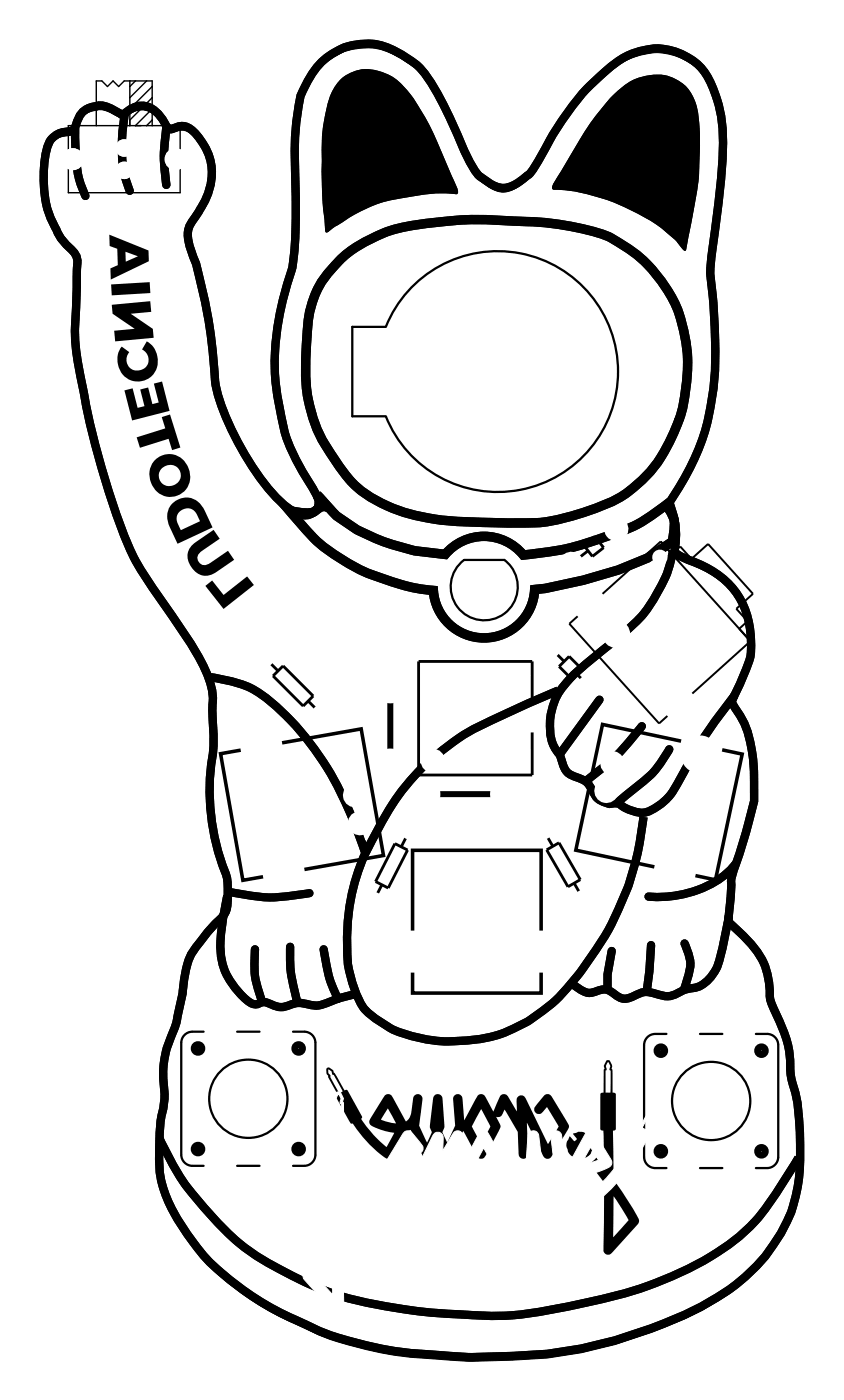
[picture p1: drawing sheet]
<svg xmlns="http://www.w3.org/2000/svg" width="75mm" height="125mm" viewBox="0 0 75 125" stroke-linecap="round" stroke-linejoin="round" font-family="sans-serif">
<path d="M4.6 12.5a2.19 2.19 0 0 1 1.6-.8 1.15 1.15 0 0 0 .8-1 2.19 2.19 0 0 1 3.4-.8l.6 .4a2.06 2.06 0 0 1 3.5 .3l.5 .8 .2 .1 .6-.1a1.48 1.48 0 0 1 1.8 .7 5.3 5.3 0 0 1 .3 6.6l-.6 .9a2.13 2.13 0 0 0-.4 2 45.2 45.2 0 0 1 2.3 12.5 21.5 21.5 0 0 0 3.7 8.2 11.8 11.8 0 0 0 3.3 3.4 1.48 1.48 0 0 0 2.2-.3l.1-.6-.3-.8a22 22 0 0 1-2.8-5.5 22.8 22.8 0 0 1 .7-14.3 25.6 25.6 0 0 0 .4-6.4 37.1 37.1 0 0 1 .4-9.2 7.3 7.3 0 0 1 3.1-4 5.7 5.7 0 0 1 6.3 .5 6.1 6.1 0 0 1 2.4 2.5 66.7 66.7 0 0 1 3.2 6.7 4.1 4.1 0 0 0 3.2 2.5 4.1 4.1 0 0 0 2.1-1.1l.4-.4 .7-1.1a23.1 23.1 0 0 1 6.9-8.7 5.6 5.6 0 0 1 7.8 .9 12 12 0 0 1 1.6 7.7l-.3 4.2-.6 4.5a13.3 13.3 0 0 0 .1 4.1l.1 1.2a29.1 29.1 0 0 1-.9 10.7 24.4 24.4 0 0 1-3.1 6.1 7.7 7.7 0 0 1 .4 4.4l.1 .1 .7 .5a9.1 9.1 0 0 1 5.1 3.7 7.5 7.5 0 0 1 .6 6.1l-1 2.3a1.05 1.05 0 0 0-.3 1 10.8 10.8 0 0 1 2 6.9v1.8l-.9 3.1-.7 2.3a5.1 5.1 0 0 0-.5 2.8l-.3 2.5 1 .9a7.3 7.3 0 0 1 2.6 4.2l.1 1a3.3 3.3 0 0 0 .6 2.1 10.4 10.4 0 0 1 1.3 5.5 19.8 19.8 0 0 1 .9 7 14 14 0 0 1-5.3 11.5 26.7 26.7 0 0 1-8 4.2 36.4 36.4 0 0 1-12.5 2.5h-.8a50.3 50.3 0 0 1-12.1-.9 31.3 31.3 0 0 1-14.4-7.8 17.6 17.6 0 0 1-4.1-7.1 21.6 21.6 0 0 1 .3-7.2v-1a8.9 8.9 0 0 1 .9-5.3l.7-3.1a8.7 8.7 0 0 1 1-3.9 17.2 17.2 0 0 1 2.6-3 2.65 2.65 0 0 0 .5-2.1v-1l-.2-.6a20.4 20.4 0 0 1-1.1-11.3l-.1-3a8.2 8.2 0 0 0-.6-4.1 46.8 46.8 0 0 0-4.2-6.5 26.4 26.4 0 0 1-4.4-9.1 78.1 78.1 0 0 1-3-13.4l-.1-1.8 .2-4.6a2.91 2.91 0 0 0-.2-1.8 7.2 7.2 0 0 1-2.1-3.1 10.7 10.7 0 0 1-.3-6.7zM60.2 49.3a13.2 13.2 0 0 1-5.4 8.1l-.4 .4a21.1 21.1 0 0 0-4.4 4.1 5.4 5.4 0 0 0-.3 5.1 4.5 4.5 0 0 1 .8 1.8 1.88 1.88 0 0 0 1.3 .8 2.53 2.53 0 0 1 1.5 1.6 1.93 1.93 0 0 0 2 .6 3.1 3.1 0 0 0 2.6 .8 5.5 5.5 0 0 0 3-3.1l.3-.5a35.8 35.8 0 0 1 4.5-6.8M18.8 60.6a9.6 9.6 0 0 1 6.2 2.9 29.1 29.1 0 0 1 7.5 12.4l.1-.1 .2 .2M49.9 61.8l-3.4 1.5a32.8 32.8 0 0 0-6 3.1 21.2 21.2 0 0 0-7.2 8.7 18.4 18.4 0 0 0-2 11.8l.1 .6a5.7 5.7 0 0 0 3.2 4.3 13.1 13.1 0 0 0 8.8 1.1 14.8 14.8 0 0 0 8.6-6 26.2 26.2 0 0 0 5.6-13.8M20.3 80.1a21.5 21.5 0 0 0-.5 5.3 6.2 6.2 0 0 0 2.8 4.4h.3a1.31 1.31 0 0 1 1.4 .1 1.97 1.97 0 0 0 2-.1 4 4 0 0 1 1.9 .2l.7-.2 1.5-.5 1.2-.3M65.2 81.9l-.5 2.6a6.2 6.2 0 0 1-1.1 2.9 2.85 2.85 0 0 1-2.3 1.1l-.4 .2a2.33 2.33 0 0 1-2.4 .1 2 2 0 0 0-1.9 .4 1.35 1.35 0 0 1-1.8-.4 1.24 1.24 0 0 0-1.4-.1 1.41 1.41 0 0 1-1.7-.3l-.4-.3M14.3 101.8a23.3 23.3 0 0 0 5.2 7.6 22.1 22.1 0 0 0 7.4 5.1 28 28 0 0 0 9.1 2.6l2.8 .3 2.4 .2a27.7 27.7 0 0 0 9.6-.7 38.3 38.3 0 0 0 12.1-4.1 17.3 17.3 0 0 0 7.1-7l1.4-2.2" fill="none" stroke="#000" stroke-width=".74" stroke-linecap="butt"/>
<path d="M30.3 23.4a13 13 0 0 1 7.8-3.4 38 38 0 0 1 9.1-.2 22.6 22.6 0 0 1 7.4 1.5 12.4 12.4 0 0 1 6.8 12.6 14.2 14.2 0 0 1-4.2 9.3 12.9 12.9 0 0 1-5.6 2.8 16.8 16.8 0 0 1-6.5 .8l-1.3-.1a23.5 23.5 0 0 1-8.6-1.2 9.9 9.9 0 0 1-5.5-4.7 13.6 13.6 0 0 1-2.3-9.3 13.7 13.7 0 0 1 1-5.6 9.5 9.5 0 0 1 1.9-2.5zM25.9 45.7h.1a5.1 5.1 0 0 0 2 .1 1.8 1.8 0 0 1 1.2-.5l-.8-1 .5 .6a9.5 9.5 0 0 0 3 2.5 20.5 20.5 0 0 0 5.2 1.9l2.7 .3a4.5 4.5 0 0 1 7 .1 29.5 29.5 0 0 0 10.7-3.1l2.1-1.4 .1 .1a3.3 3.3 0 0 1 .4 3.1l-2.2 1.5a36.7 36.7 0 0 1-10.1 2.8 4.5 4.5 0 0 1-4.5 4.4 4.5 4.5 0 0 1-4.5-4.3 18.9 18.9 0 0 1-10.8-4.7z" fill="none" stroke="#000" stroke-width=".84" stroke-linecap="butt"/>
<g fill="#000">
<path d="M30.6 7a3.7 3.7 0 0 1 4.3-.2 9.6 9.6 0 0 1 3.1 3.7l.8 1.5 2 4.5 .2 .7-.2 .2a20.7 20.7 0 0 0-6.3 .6 16.7 16.7 0 0 0-5.2 2.8h-.1a41.6 41.6 0 0 1-.2-9.9 6.4 6.4 0 0 1 1.6-3.9z" fill-rule="evenodd"/>
<path d="M30.6 7a3.7 3.7 0 0 1 4.3-.2 9.6 9.6 0 0 1 3.1 3.7l.8 1.5 2 4.5 .2 .7-.2 .2a20.7 20.7 0 0 0-6.3 .6 16.7 16.7 0 0 0-5.2 2.8h-.1a41.6 41.6 0 0 1-.2-9.9 6.4 6.4 0 0 1 1.6-3.9z" fill-rule="evenodd"/>
<path d="M54.9 8.5a4.9 4.9 0 0 1 5.3-1.6 3.9 3.9 0 0 1 2.3 3.7 29.7 29.7 0 0 1-.8 10l-.3 1.7-.1 .1-.2-.1a12.4 12.4 0 0 0-5.1-3.7 17.2 17.2 0 0 0-6.5-1.6l-.1-.2 .3-.7a55.1 55.1 0 0 1 4.1-6.3z" fill-rule="evenodd"/>
<path d="M54.9 8.5a4.9 4.9 0 0 1 5.3-1.6 3.9 3.9 0 0 1 2.3 3.7 29.7 29.7 0 0 1-.8 10l-.3 1.7-.1 .1-.2-.1a12.4 12.4 0 0 0-5.1-3.7 17.2 17.2 0 0 0-6.5-1.6l-.1-.2 .3-.7a55.1 55.1 0 0 1 4.1-6.3z" fill-rule="evenodd"/>
</g>
<path d="M6.7 11.5v.2a12.7 12.7 0 0 0 .9 5.8M11.1 10.3a14.2 14.2 0 0 0 .2 5.9l.3 .9M53.6 62.6l-3.5 4.8M57.4 65a20.7 20.7 0 0 1-5 4.9M59.9 67a10 10 0 0 1-3.1 3.5l-1.7 1.4M65.7 77.4a8.9 8.9 0 0 1-7.2 2.8h-.5M22.8 84.9a8.7 8.7 0 0 0 .6 4.6M26 84.7a13.1 13.1 0 0 0 .6 4.8M28.9 84.9a11.9 11.9 0 0 0 1.3 4.4M54.7 85.1l-.4 2.1v1M58.2 84.5l-.1 2.4-.2 1.7M61.2 84.4a4 4 0 0 1 .1 3.8l-.1 .2" fill="none" stroke="#000" stroke-width=".74"/>
<path d="M20.7 79.8a14.5 14.5 0 0 0 7 .1" fill="none" stroke="#000" stroke-width=".73"/>
<path d="M14.9 11.4a14.9 14.9 0 0 0 0 5.1" fill="none" stroke="#000" stroke-width=".75"/>
<path d="M4.6 12.8a2.19 2.19 0 0 1 1.6-.7 1.15 1.15 0 0 0 .7-1 2.19 2.19 0 0 1 3.5-.8l.6 .4a2.06 2.06 0 0 1 3.5 .3l.4 .8 .3 .1 .6-.2a1.48 1.48 0 0 1 1.8 .8 5.3 5.3 0 0 1 .3 6.5l-.6 1a2.13 2.13 0 0 0-.4 2 45.2 45.2 0 0 1 2.3 12.5 21.5 21.5 0 0 0 3.7 8.1 11.8 11.8 0 0 0 3.3 3.5 1.48 1.48 0 0 0 2.2-.3l.1-.6-.4-.8a22 22 0 0 1-2.7-5.5 22.8 22.8 0 0 1 .7-14.4 25.6 25.6 0 0 0 .3-6.4 37.1 37.1 0 0 1 .5-9.1 7.3 7.3 0 0 1 3.1-4 5.7 5.7 0 0 1 6.3 .5 6.1 6.1 0 0 1 2.3 2.4 66.7 66.7 0 0 1 3.3 6.8 4.1 4.1 0 0 0 3.1 2.5 4.1 4.1 0 0 0 2.2-1.2l.4-.4 .6-1a23.1 23.1 0 0 1 7-8.7 5.6 5.6 0 0 1 7.8 .9 12 12 0 0 1 1.6 7.6l-.4 4.3-.6 4.5a13.3 13.3 0 0 0 .2 4.1l.1 1.2a29.1 29.1 0 0 1-.9 10.7 24.4 24.4 0 0 1-3.1 6.1 7.7 7.7 0 0 1 .4 4.3l.1 .2 .7 .5a9.1 9.1 0 0 1 5.1 3.6 7.5 7.5 0 0 1 .6 6.2l-1 2.3a1.05 1.05 0 0 0-.3 .9 10.8 10.8 0 0 1 1.9 7v1.7l-.8 3.2-.7 2.3a5.1 5.1 0 0 0-.5 2.7l-.3 2.6 1 .9a7.3 7.3 0 0 1 2.6 4.2l.1 1a3.3 3.3 0 0 0 .5 2 10.4 10.4 0 0 1 1.4 5.6 19.8 19.8 0 0 1 .9 7 14 14 0 0 1-5.3 11.4 26.7 26.7 0 0 1-8 4.3 36.4 36.4 0 0 1-12.5 2.5h-.8a50.3 50.3 0 0 1-12.1-.9 31.3 31.3 0 0 1-14.4-7.8 17.6 17.6 0 0 1-4.1-7.1 21.6 21.6 0 0 1 .3-7.2v-1a8.9 8.9 0 0 1 .9-5.4l.7-3.1a8.7 8.7 0 0 1 1-3.8 17.2 17.2 0 0 1 2.6-3 2.65 2.65 0 0 0 .5-2.1l-.1-1-.1-.6a20.4 20.4 0 0 1-1.1-11.3l-.1-3a8.2 8.2 0 0 0-.6-4.1 46.8 46.8 0 0 0-4.2-6.5 26.4 26.4 0 0 1-4.4-9.1 78.1 78.1 0 0 1-3-13.4l-.1-1.8 .2-4.7a2.91 2.91 0 0 0-.2-1.7 7.2 7.2 0 0 1-2.2-3.2 10.7 10.7 0 0 1-.2-6.6z" fill="none" stroke="#000" stroke-width=".09"/>
<path d="M34.9 62.8v4.3M39.3 71h4.7" fill="none" stroke="#000" stroke-width=".53"/>
<g fill="none" stroke="#000" stroke-width=".25">
<path d="M24.2 59.3l.7 .7M25.3 59.6l2.7 2.7-.9 .9-2.7-2.7zM49.8 58.5l.7 .7M50.9 58.7l.9 .9-.9 .9-.9-.9zM52.2 48.8l1-.8 .8 1-1 .8zM52.6 49.3l-.7 .5M54.4 47.9l-.8 .6M27.6 62.7l.6 .7M34.2 79.1l-.5 .9M35.3 75.5l1.2 .5-1.8 3.4-1.1-.5zM36.3 74.9l-.4 .9M47.6 63v-3.8h-10.2v10.1h10.2v-3.8"/>
<path d="M48.9 76l1.1-.6 1.9 3.3-1.1 .6zM49 74.9l.5 .8M51.4 79l.4 .8M51.4 60.1l.6 .6"/>
</g>
<g fill="#000">
<path d="M10.9 31l.7 .5a.98 .98 0 0 0 .1 1.5 .98 .98 0 0 0 1.4-.3 .98 .98 0 0 0-.4-1.4l.4-.8a1.87 1.87 0 0 1 .8 2.7 1.87 1.87 0 0 1-2.7 .5 2.07 2.07 0 0 1-.3-2.7zM11.1 34.9l.8-.2 .4 1.8 .6-.2-.4-1.5 .8-.1 .3 1.4 .6-.1-.4-1.7 .7-.2 .7 2.7-3.4 .8zM10 27.3l3.4-.4 .1 1-1.8 .2 2 1.3v.8l-3.4 .3-.1-.9 1.8-.2-1.9-1.3zM9.9 25.4l3.5-.2v1l-3.4 .2zM12.2 39.1l2.6-.8-.3-1 .7-.2 .9 2.9-.7 .3-.3-1-2.6 .8zM17.2 48.7l1.9-1.3 .6 .8-1.6 1.1a.67 .67 0 0 0-.3 1 .67 .67 0 0 0 1 0l1.6-1 .5 .8-1.5 1.1a1.53 1.53 0 0 1-2.5-.8 1.39 1.39 0 0 1 .3-1.7zM18.4 52.4l.6-.5 1 1.3 2.1-1.6 .6 .7-2.7 2.2z"/>
<path d="M9.8 21v1l.7 .3v1.4l-.6 .3v1l3.4-1.6v-1zM11.2 22.5l1.1 .4-1.1 .5z"/>
<path d="M14 41.1a1.95 1.95 0 0 0-.4 2.3 1.95 1.95 0 0 0 2.3 .9 1.93 1.93 0 0 0 1-2.4 1.93 1.93 0 0 0-2.4-1.2zM14.2 42.5a.97 .97 0 0 1 1.9 0 .97 .97 0 0 1-1.9 0z"/>
<path d="M15.4 45a1.84 1.84 0 0 0-.2 2.2l.7 1.4 3.1-1.4-.7-1.5a1.74 1.74 0 0 0-2.9-.7zM16.1 45.7a.93 .93 0 0 1 1.5 .4l.3 .5-1.7 .8a1.4 1.4 0 0 1-.3-1.5z"/>
<path d="M54.3 94.9l-.1 .1a.62 .62 0 0 0-.2 .6v2.1l-.3 .2v.9v2.2l.3 .1v3.3l-.6-.9-.7 .6 1.3 1.7v5.6a.58 .58 0 0 0 .3 .8h.1a1.92 1.92 0 0 0 .9-.8l1.7-1.8a.53 .53 0 0 0 0-.8l-2.1-3.3-.1-4.4 .3-.1v-3.1l-.3-.2-.1-2.1a.67 .67 0 0 0-.3-.8zM54.9 107l1.3 2.1-1.3 1.6zM54.4 95a.4 .4 0 0 1 .1 .6l.1 .2v1.9h-.4v-1.9l.1-.1-.1-.4zM50.9 101.7a1.22 1.22 0 0 0 .5 1.9 1.22 1.22 0 0 0 1.7-1 1.22 1.22 0 0 0-1.4-1.4l-.5 .2 .4 .5-.2 .2zM29.2 95.6a.72 .72 0 0 0 .2 .7l.8 1.6-.2 .2 .1 .2 1.3 2.2h.2a9.4 9.4 0 0 0 3.1 3.2 .56 .56 0 0 0 .5-.5l.9-1.5a.78 .78 0 0 1 .6-.6l1 2.1a.48 .48 0 0 0 .4 .5 .48 .48 0 0 0 .5-.4l.5-1 .4 .9a.47 .47 0 0 0 .4 .5 .47 .47 0 0 0 .5-.3l1-2.2 1.4 2.4a.42 .42 0 0 0 .6-.2l1.4-2.6-.4-.9h.4l.3-.6 1.2 2 .1 1.8a.46 .46 0 0 0 .5 .6 .46 .46 0 0 0 .3-.7l-.1-2.6 1.4 2.9a.47 .47 0 0 0 .5 .4 .47 .47 0 0 0 .5-.4l1.4-2.5-1.1-2a1.6 1.6 0 0 0-.8-.9l-.3 .1-.8 1a.42 .42 0 0 0 .1 .6 .42 .42 0 0 0 .5-.1l.4-.4 1 1.5a.36 .36 0 0 1-.1 .5l-.8 1.2-1.4-2.9a2.76 2.76 0 0 0-.9-1.4 .49 .49 0 0 0-.5 .7v.7l-.8-1.3a.44 .44 0 0 0-.5-.2 .44 .44 0 0 0-.3 .4l-.5 1.1-.7-1.3a.41 .41 0 0 0-.4-.2 .41 .41 0 0 0-.3 .2l-1.2 2.1-.1-1.8a.46 .46 0 0 0-.6-.5 .46 .46 0 0 0-.3 .7l.2 2.1-.7 1.5-.4-.9 .2-.5-.2-2.5a.42 .42 0 0 0-.4-.4 .42 .42 0 0 0-.5 .4l-.3 2.5 .2 .5-.4 .9-.7-1.5 .3-2.4a.42 .42 0 0 0-.4-.4 .42 .42 0 0 0-.4 .4 4.7 4.7 0 0 1-.4 1.8l-.3 .2-1.1-2a.48 .48 0 0 0-.5-.4 .48 .48 0 0 0-.5 .4l-1.1 1.8v.4a4.6 4.6 0 0 0 2.2 .8l-.7 1.3a8.8 8.8 0 0 1-2.3-2.6l.1-.2-1.3-2.3h-.3l-.9-1.5a.53 .53 0 0 0-.6-.5zM43 99.2l.9 1.6-.9 1.5-.8-1.5zM34.7 99.2l.7 1.3-1.3-.3zM29.4 95.7a.44 .44 0 0 1 .3 .4l.2 .1 .8 1.4-.3 .2h-.1l-.6-1.2-.2-.3 .1-.1a.45 .45 0 0 1-.2-.5z"/>
</g>
<g fill="none" stroke="#000" stroke-width=".2">
<path d="M31.5 29.2h3a10.8 10.8 0 0 1 16.5-4.5 10.8 10.8 0 0 1 0 17.1 10.8 10.8 0 0 1-16.5-4.6h-3zM41 50.6l.5-.5h3.6a3 3 0 0 1 .6 4.2 3 3 0 0 1-4.3 .5 3 3 0 0 1-.4-4.2zM18.2 92.3h-1a1 1 0 0 0-1 1v10a1 1 0 0 0 1 1h1M21.2 92.3h2M26.2 92.3h1a1 1 0 0 1 1 1v10a1 1 0 0 1-1 1h-1M59.6 92.5h-1a1 1 0 0 0-1 1v10a1 1 0 0 0 1 1h1M62.6 92.5h2M67.6 92.5h1a1 1 0 0 1 1 1v10a1 1 0 0 1-1 1h-1M21.2 104.3h2M62.6 104.5h2"/>
<circle cx="22.2" cy="98.3" r="3.5"/>
<circle cx="63.6" cy="98.5" r="3.5"/>
</g>
<path d="M6.1 11.2h10v6h-10zM8.6 11.2v-4h.5l.5 .5 .5-.5 .5 .5 .5-.5h2.5v4M11.6 7.2v4M12.1 7.2l-.5 .5M13.1 7.2l-1.5 1.5M13.6 9.7l-1.5 1.5M13.6 8.7l-2 2M13.6 7.7l-2 2M13.6 10.7l-.5 .5" fill="none" stroke="#000" stroke-width=".13"/>
<path d="M21.5 67.1l-1.8 .3 2 11.3 1.8-.3M25.2 66.5l7.1-1.3 2 11.3-7.1 1.3M60.9 66.3l-7-1.5-2.4 11.3 7 1.4M64.6 67.1l1.8 .4-2.4 11.2-1.8-.4M36.9 87v1.8h11.5v-1.8M36.9 83.2v-7.1h11.5v7.1" fill="none" stroke="#000" stroke-width=".32"/>
<g fill="none" stroke="#000" stroke-width=".7" stroke-linecap="butt">
<circle cx="17.7" cy="93.8" r=".3"/>
<circle cx="26.7" cy="93.8" r=".3"/>
<circle cx="59.1" cy="94" r=".3"/>
<circle cx="68.1" cy="94" r=".3"/>
<circle cx="17.7" cy="102.8" r=".3"/>
<circle cx="26.7" cy="102.8" r=".3"/>
<circle cx="59.1" cy="103" r=".3"/>
<circle cx="68.1" cy="103" r=".3"/>
</g>
<g fill="none" stroke="#000" stroke-width=".18">
<path d="M51.7 55.1l-.8 .7 8.1 8.9 .7-.7M53.9 53.1l5.2-4.7 8 9M56.4 58.1l.8 .9M56.8 51.1l.8 .9M57.2 58.2l-.8 .8M57.6 51.1l-.9 .8M58.6 49.4l.8 .9M59.5 49.5l-.9 .8M60.1 49.6l.7-.7 1 1.1 1.5-1.3 4.1 4.4-1.5 1.4 1 1.1-.8 .6 1 1.2M63.5 58.5l.8 .9M64.3 58.6l-.9 .8M65.3 56.8l.8 .9"/>
<path d="M66.2 56.9l-.9 .8M67.1 57.4l-5.2 4.6"/>
</g>
<circle cx="34.9" cy="61.8" r=".7" fill="#fff"/>
<circle cx="34.9" cy="61.8" r=".7" fill="none" stroke="#fff" stroke-width=".76" stroke-linecap="butt"/>
<circle cx="34.9" cy="68" r=".7" fill="#fff"/>
<circle cx="34.9" cy="68" r=".7" fill="none" stroke="#fff" stroke-width=".76" stroke-linecap="butt"/>
<circle cx="49.1" cy="57.8" r=".7" fill="#fff"/>
<circle cx="49.1" cy="57.8" r=".7" fill="none" stroke="#fff" stroke-width=".76" stroke-linecap="butt"/>
<circle cx="52.7" cy="61.4" r=".7" fill="#fff"/>
<circle cx="52.7" cy="61.4" r=".7" fill="none" stroke="#fff" stroke-width=".76" stroke-linecap="butt"/>
<circle cx="51.1" cy="50.4" r=".7" fill="#fff"/>
<circle cx="51.1" cy="50.4" r=".7" fill="none" stroke="#fff" stroke-width=".76" stroke-linecap="butt"/>
<circle cx="55.1" cy="47.3" r=".7" fill="#fff"/>
<circle cx="55.1" cy="47.3" r=".7" fill="none" stroke="#fff" stroke-width=".76" stroke-linecap="butt"/>
<path d="M30.1 97.7h.1a.63 .63 0 0 1 .5 .9v2.4h.3l.1 .1v.8v2.9l-.3 .1-.1 .3v3.4l.8-1 .7 .7-1.5 1.9v6.5a.7 .7 0 0 1-.2 .9h-.2a2.19 2.19 0 0 1-1.1-.9l-1.7-1.9a.73 .73 0 0 1-.2-1.1l1.1-1.9 1.3-1.9 .1-5-.3-.1v-3.7l.1-.1h.2l.1-2.5a.73 .73 0 0 1 .2-.8zM29.7 111.6l-1.5 2.5 1.5 1.7zM30.2 97.9a.84 .84 0 0 0-.1 .8l-.1 .1v2.2h.5v-2.3h-.1a.58 .58 0 0 0-.2-.8zM32.2 105.4a1.59 1.59 0 0 1 1.2-.3l.5 .1-.4 .6 .2 .2h.1l.4-.5a1.39 1.39 0 0 1-.1 1.9 1.39 1.39 0 0 1-2-.1 1.39 1.39 0 0 1 .1-1.9zM36.1 101.3a.55 .55 0 0 1 .9 .3l.8 .9a.48 .48 0 0 1-.2 .6 .48 .48 0 0 1-.6-.1l-.5-.5-1.2 2 1.1 1.8 2.2-4.6a.5 .5 0 0 1 .6-.4 .5 .5 0 0 1 .4 .5v1.1l1-1.6a.5 .5 0 0 1 .5-.1 .5 .5 0 0 1 .4 .4l.5 1.3 .5-.8a1.26 1.26 0 0 1 .8-.9l.3 .1 .1 .1 1.3 2.4 .2-2.2a.48 .48 0 0 1 .6-.4 .48 .48 0 0 1 .3 .6l-.1 1.9a1.34 1.34 0 0 0 .2 1.3l.5 1.1 .5-1a2.25 2.25 0 0 1-.1-1.5l.1-2.1a.49 .49 0 0 1 .6-.3 .49 .49 0 0 1 .4 .5l.3 2.8-.2 .6 .5 1 .8-1.7-.3-2.7a.48 .48 0 0 1 .4-.5 .48 .48 0 0 1 .5 .4 4.4 4.4 0 0 0 .6 2.2l.2 .2 1.2-2.4a.55 .55 0 0 1 .6-.4 .55 .55 0 0 1 .5 .4l1.4 2.2v.4a4.4 4.4 0 0 1-2.5 .9l.7 1.4a8.8 8.8 0 0 0 2.6-2.9v-.2l1.4-2.6h.4l1-1.8a.79 .79 0 0 1 .7-.5 .72 .72 0 0 1-.1 .8l-.9 1.9 .2 .2-.2 .2-1.4 2.5-.2 .1-.1 .1a11.2 11.2 0 0 1-3.4 3.5 .6 .6 0 0 1-.7-.5l-.9-1.8a.89 .89 0 0 0-.8-.7l-1.1 2.4a.56 .56 0 0 1-.3 .5 .56 .56 0 0 1-.6-.1l-.7-1.4-.5 1a.55 .55 0 0 1-.4 .5 .55 .55 0 0 1-.6-.1l-1.2-2.7-1.3 2.5a.5 .5 0 0 1-.5 .4 .5 .5 0 0 1-.5-.3l-1.3-2.5a.8 .8 0 0 1 0-1.1l.2-.4-.4-.1-.4-.7-1.4 2.3-.1 2.2a.49 .49 0 0 1-.4 .6 .49 .49 0 0 1-.5-.6l.1-3.1-1.6 3.2a.54 .54 0 0 1-.6 .5 .54 .54 0 0 1-.5-.5l-1.6-2.8 .2-.5zM43.3 102.7l-1 1.8 1 1.7 .9-1.7zM52.8 102.6l-.8 1.6a3 3 0 0 0 1.5-.5zM58.6 98.8l-.1 .4h-.1l-.9 1.7 .3 .1 .9-1.6v-.1a.47 .47 0 0 0 .2-.7z" fill="#fff"/>
<path d="M30.1 97.7h.1a.63 .63 0 0 1 .5 .9v2.4h.3l.1 .1v.8v2.9l-.3 .1-.1 .3v3.4l.8-1 .7 .7-1.5 1.9v6.5a.7 .7 0 0 1-.2 .9h-.2a2.19 2.19 0 0 1-1.1-.9l-1.7-1.9a.73 .73 0 0 1-.2-1.1l1.1-1.9 1.3-1.9 .1-5-.3-.1v-3.7l.1-.1h.2l.1-2.5a.73 .73 0 0 1 .2-.8zM30.2 97.9a.58 .58 0 0 1 .2 .8h.1v2.3h-.5v-2.2l.1-.1a.84 .84 0 0 1 .1-.8zM58.6 98.8l.3-.2v.1a.48 .48 0 0 1-.2 .6v.1l-.9 1.6-.3-.1 .9-1.7h.1zM29.7 111.6v4.2l-1.5-1.7zM32.2 105.4a1.59 1.59 0 0 1 1.2-.3l.5 .1-.4 .6 .2 .2h.1l.4-.5a1.39 1.39 0 0 1-.1 1.9 1.39 1.39 0 0 1-2-.1 1.39 1.39 0 0 1 .1-1.9zM36.1 101.3a.55 .55 0 0 1 .9 .3l.8 .9a.48 .48 0 0 1-.2 .6 .48 .48 0 0 1-.6-.1l-.5-.5-1.2 2 1.1 1.8 2.2-4.6a.5 .5 0 0 1 .6-.4 .5 .5 0 0 1 .4 .5v1.1l1-1.6a.5 .5 0 0 1 .5-.1 .5 .5 0 0 1 .4 .4l.5 1.3 .5-.8a1.26 1.26 0 0 1 .8-.9l.3 .1 .1 .1 1.3 2.4 .2-2.2a.48 .48 0 0 1 .6-.4 .48 .48 0 0 1 .3 .6l-.1 1.9a1.34 1.34 0 0 0 .2 1.3l.5 1.1 .5-1a2.25 2.25 0 0 1-.1-1.5l.1-2.1a.49 .49 0 0 1 .6-.3 .49 .49 0 0 1 .4 .5l.3 2.8-.2 .6 .5 1 .8-1.7-.3-2.7a.48 .48 0 0 1 .4-.5 .48 .48 0 0 1 .5 .4 4.4 4.4 0 0 0 .6 2.2l.2 .2 1.2-2.4a.55 .55 0 0 1 .6-.4 .55 .55 0 0 1 .5 .4l1.4 2.2v.4a4.4 4.4 0 0 1-2.5 .9l.7 1.4a8.8 8.8 0 0 0 2.6-2.9v-.2l1.4-2.6h.4l1-1.8a.79 .79 0 0 1 .7-.5 .72 .72 0 0 1-.1 .8l-.9 1.9 .2 .2-.2 .2-1.4 2.5-.2 .1-.1 .1a11.2 11.2 0 0 1-3.4 3.5 .6 .6 0 0 1-.7-.5l-.9-1.8a.89 .89 0 0 0-.8-.7l-1.1 2.4a.56 .56 0 0 1-.3 .5 .56 .56 0 0 1-.6-.1l-.7-1.4-.5 1a.55 .55 0 0 1-.4 .5 .55 .55 0 0 1-.6-.1l-1.2-2.7-1.3 2.5a.5 .5 0 0 1-.5 .4 .5 .5 0 0 1-.5-.3l-1.3-2.5a.8 .8 0 0 1 0-1.1l.2-.4-.4-.1-.4-.7-1.4 2.3-.1 2.2a.49 .49 0 0 1-.4 .6 .49 .49 0 0 1-.5-.6l.1-3.1-1.6 3.2a.54 .54 0 0 1-.6 .5 .54 .54 0 0 1-.5-.5l-1.6-2.8 .2-.5zM43.3 102.7l.9 1.8-.9 1.7-1-1.7zM52.8 102.6l.7 1.1a2.88 2.88 0 0 1-1.5 .4z" fill="none" stroke="#fff" stroke-width=".09"/>
<circle cx="43.3" cy="53.7" r=".6" fill="#fff"/>
<circle cx="43.3" cy="53.7" r=".6" fill="none" stroke="#fff" stroke-width=".65" stroke-linecap="butt"/>
<path d="M42.7 53.1h1.2v1.2h-1.2z" fill="#fff"/>
<path d="M42.7 53.1h1.2v1.2h-1.2z" fill="none" stroke="#fff" stroke-width=".65" stroke-linecap="butt"/>
<circle cx="43.3" cy="51.2" r=".6" fill="#fff"/>
<circle cx="43.3" cy="51.2" r=".6" fill="none" stroke="#fff" stroke-width=".65" stroke-linecap="butt"/>
<circle cx="44.9" cy="71" r=".7" fill="#fff"/>
<circle cx="44.9" cy="71" r=".7" fill="none" stroke="#fff" stroke-width=".76" stroke-linecap="butt"/>
<circle cx="38.3" cy="71" r=".7" fill="#fff"/>
<circle cx="38.3" cy="71" r=".7" fill="none" stroke="#fff" stroke-width=".76" stroke-linecap="butt"/>
<path d="M45.6 67.4h1.4v1.4h-1.4z" fill="#fff"/>
<path d="M45.6 67.4h1.4v1.4h-1.4z" fill="none" stroke="#fff" stroke-width=".76" stroke-linecap="butt"/>
<circle cx="46.3" cy="68.1" r=".7" fill="#fff"/>
<circle cx="46.3" cy="68.1" r=".7" fill="none" stroke="#fff" stroke-width=".76" stroke-linecap="butt"/>
<circle cx="46.3" cy="60.4" r=".7" fill="#fff"/>
<circle cx="46.3" cy="60.4" r=".7" fill="none" stroke="#fff" stroke-width=".76" stroke-linecap="butt"/>
<circle cx="43.8" cy="68.1" r=".7" fill="#fff"/>
<circle cx="43.8" cy="68.1" r=".7" fill="none" stroke="#fff" stroke-width=".76" stroke-linecap="butt"/>
<circle cx="43.8" cy="60.4" r=".7" fill="#fff"/>
<circle cx="43.8" cy="60.4" r=".7" fill="none" stroke="#fff" stroke-width=".76" stroke-linecap="butt"/>
<circle cx="41.3" cy="68.1" r=".7" fill="#fff"/>
<circle cx="41.3" cy="68.1" r=".7" fill="none" stroke="#fff" stroke-width=".76" stroke-linecap="butt"/>
<circle cx="41.3" cy="60.4" r=".7" fill="#fff"/>
<circle cx="41.3" cy="60.4" r=".7" fill="none" stroke="#fff" stroke-width=".76" stroke-linecap="butt"/>
<circle cx="38.7" cy="68.1" r=".7" fill="#fff"/>
<circle cx="38.7" cy="68.1" r=".7" fill="none" stroke="#fff" stroke-width=".76" stroke-linecap="butt"/>
<circle cx="38.7" cy="60.4" r=".7" fill="#fff"/>
<circle cx="38.7" cy="60.4" r=".7" fill="none" stroke="#fff" stroke-width=".76" stroke-linecap="butt"/>
<circle cx="53.5" cy="33.2" r=".78" fill="#fff"/>
<circle cx="53.5" cy="33.2" r=".78" fill="none" stroke="#fff" stroke-width=".51"/>
<circle cx="33.5" cy="33.2" r=".78" fill="#fff"/>
<circle cx="33.5" cy="33.2" r=".78" fill="none" stroke="#fff" stroke-width=".51"/>
<circle cx="53.5" cy="33.2" r=".78" fill="#fff"/>
<circle cx="53.5" cy="33.2" r=".78" fill="none" stroke="#fff" stroke-width=".51"/>
<circle cx="33.5" cy="33.2" r=".78" fill="#fff"/>
<circle cx="33.5" cy="33.2" r=".78" fill="none" stroke="#fff" stroke-width=".51"/>
<circle cx="13.1" cy="13.2" r=".53" fill="#fff"/>
<circle cx="13.1" cy="13.2" r=".53" fill="none" stroke="#fff" stroke-width=".51"/>
<circle cx="13.1" cy="15.2" r=".53" fill="#fff"/>
<circle cx="13.1" cy="15.2" r=".53" fill="none" stroke="#fff" stroke-width=".51"/>
<circle cx="11.1" cy="13.2" r=".53" fill="#fff"/>
<circle cx="11.1" cy="13.2" r=".53" fill="none" stroke="#fff" stroke-width=".51"/>
<circle cx="11.1" cy="15.2" r=".53" fill="#fff"/>
<circle cx="11.1" cy="15.2" r=".53" fill="none" stroke="#fff" stroke-width=".51"/>
<circle cx="9.1" cy="13.2" r=".53" fill="#fff"/>
<circle cx="9.1" cy="13.2" r=".53" fill="none" stroke="#fff" stroke-width=".51"/>
<circle cx="9.1" cy="15.2" r=".53" fill="#fff"/>
<circle cx="9.1" cy="15.2" r=".53" fill="none" stroke="#fff" stroke-width=".51"/>
<circle cx="6.5" cy="14.2" r=".73" fill="#fff"/>
<circle cx="6.5" cy="14.2" r=".73" fill="none" stroke="#fff" stroke-width=".51"/>
<circle cx="15.7" cy="14.2" r=".73" fill="#fff"/>
<circle cx="15.7" cy="14.2" r=".73" fill="none" stroke="#fff" stroke-width=".51"/>
<circle cx="13.1" cy="13.2" r=".53" fill="#fff"/>
<circle cx="13.1" cy="13.2" r=".53" fill="none" stroke="#fff" stroke-width=".51"/>
<circle cx="13.1" cy="15.2" r=".53" fill="#fff"/>
<circle cx="13.1" cy="15.2" r=".53" fill="none" stroke="#fff" stroke-width=".51"/>
<circle cx="11.1" cy="13.2" r=".53" fill="#fff"/>
<circle cx="11.1" cy="13.2" r=".53" fill="none" stroke="#fff" stroke-width=".51"/>
<circle cx="11.1" cy="15.2" r=".53" fill="#fff"/>
<circle cx="11.1" cy="15.2" r=".53" fill="none" stroke="#fff" stroke-width=".51"/>
<circle cx="9.1" cy="13.2" r=".53" fill="#fff"/>
<circle cx="9.1" cy="13.2" r=".53" fill="none" stroke="#fff" stroke-width=".51"/>
<circle cx="9.1" cy="15.2" r=".53" fill="#fff"/>
<circle cx="9.1" cy="15.2" r=".53" fill="none" stroke="#fff" stroke-width=".51"/>
<circle cx="6.5" cy="14.2" r=".73" fill="#fff"/>
<circle cx="6.5" cy="14.2" r=".73" fill="none" stroke="#fff" stroke-width=".51"/>
<circle cx="15.7" cy="14.2" r=".73" fill="#fff"/>
<circle cx="15.7" cy="14.2" r=".73" fill="none" stroke="#fff" stroke-width=".51"/>
<circle cx="31.3" cy="68.6" r=".74" fill="#fff"/>
<circle cx="31.3" cy="68.6" r=".74" fill="none" stroke="#fff" stroke-width=".68" stroke-linecap="butt"/>
<circle cx="31.8" cy="71.1" r=".74" fill="#fff"/>
<circle cx="31.8" cy="71.1" r=".74" fill="none" stroke="#fff" stroke-width=".68" stroke-linecap="butt"/>
<circle cx="32.2" cy="73.6" r=".74" fill="#fff"/>
<circle cx="32.2" cy="73.6" r=".74" fill="none" stroke="#fff" stroke-width=".68" stroke-linecap="butt"/>
<circle cx="23.5" cy="67.6" r="1.35" fill="#fff"/>
<circle cx="23.5" cy="67.6" r="1.35" fill="none" stroke="#fff" stroke-width=".71" stroke-linecap="butt"/>
<circle cx="25.2" cy="77.3" r="1.35" fill="#fff"/>
<circle cx="25.2" cy="77.3" r="1.35" fill="none" stroke="#fff" stroke-width=".71" stroke-linecap="butt"/>
<circle cx="40.1" cy="77.6" r=".74" fill="#fff"/>
<circle cx="40.1" cy="77.6" r=".74" fill="none" stroke="#fff" stroke-width=".68" stroke-linecap="butt"/>
<circle cx="42.7" cy="77.6" r=".74" fill="#fff"/>
<circle cx="42.7" cy="77.6" r=".74" fill="none" stroke="#fff" stroke-width=".68" stroke-linecap="butt"/>
<circle cx="45.2" cy="77.6" r=".74" fill="#fff"/>
<circle cx="45.2" cy="77.6" r=".74" fill="none" stroke="#fff" stroke-width=".68" stroke-linecap="butt"/>
<circle cx="37.7" cy="85.1" r="1.35" fill="#fff"/>
<circle cx="37.7" cy="85.1" r="1.35" fill="none" stroke="#fff" stroke-width=".71" stroke-linecap="butt"/>
<circle cx="47.6" cy="85.1" r="1.35" fill="#fff"/>
<circle cx="47.6" cy="85.1" r="1.35" fill="none" stroke="#fff" stroke-width=".71" stroke-linecap="butt"/>
<circle cx="53.7" cy="73.2" r=".74" fill="#fff"/>
<circle cx="53.7" cy="73.2" r=".74" fill="none" stroke="#fff" stroke-width=".68" stroke-linecap="butt"/>
<circle cx="54.2" cy="70.8" r=".74" fill="#fff"/>
<circle cx="54.2" cy="70.8" r=".74" fill="none" stroke="#fff" stroke-width=".68" stroke-linecap="butt"/>
<circle cx="54.8" cy="68.3" r=".74" fill="#fff"/>
<circle cx="54.8" cy="68.3" r=".74" fill="none" stroke="#fff" stroke-width=".68" stroke-linecap="butt"/>
<circle cx="60.6" cy="77.1" r="1.35" fill="#fff"/>
<circle cx="60.6" cy="77.1" r="1.35" fill="none" stroke="#fff" stroke-width=".71" stroke-linecap="butt"/>
<circle cx="62.6" cy="67.5" r="1.35" fill="#fff"/>
<circle cx="62.6" cy="67.5" r="1.35" fill="none" stroke="#fff" stroke-width=".71" stroke-linecap="butt"/>
<circle cx="28.9" cy="64" r=".7" fill="#fff"/>
<circle cx="28.9" cy="64" r=".7" fill="none" stroke="#fff" stroke-width=".76" stroke-linecap="butt"/>
<circle cx="23.5" cy="58.7" r=".7" fill="#fff"/>
<circle cx="23.5" cy="58.7" r=".7" fill="none" stroke="#fff" stroke-width=".76" stroke-linecap="butt"/>
<circle cx="52.3" cy="80.6" r=".7" fill="#fff"/>
<circle cx="52.3" cy="80.6" r=".7" fill="none" stroke="#fff" stroke-width=".76" stroke-linecap="butt"/>
<circle cx="48.5" cy="74" r=".7" fill="#fff"/>
<circle cx="48.5" cy="74" r=".7" fill="none" stroke="#fff" stroke-width=".76" stroke-linecap="butt"/>
<circle cx="24.7" cy="104.5" r=".84" fill="#fff"/>
<circle cx="24.7" cy="104.5" r=".84" fill="none" stroke="#fff" stroke-width=".73" stroke-linecap="butt"/>
<circle cx="19.7" cy="104.5" r=".84" fill="#fff"/>
<circle cx="19.7" cy="104.5" r=".84" fill="none" stroke="#fff" stroke-width=".73" stroke-linecap="butt"/>
<circle cx="19.7" cy="92" r=".84" fill="#fff"/>
<circle cx="19.7" cy="92" r=".84" fill="none" stroke="#fff" stroke-width=".73" stroke-linecap="butt"/>
<circle cx="24.7" cy="92" r=".84" fill="#fff"/>
<circle cx="24.7" cy="92" r=".84" fill="none" stroke="#fff" stroke-width=".73" stroke-linecap="butt"/>
<circle cx="24.7" cy="104.5" r=".84" fill="#fff"/>
<circle cx="24.7" cy="104.5" r=".84" fill="none" stroke="#fff" stroke-width=".73" stroke-linecap="butt"/>
<circle cx="19.7" cy="104.5" r=".84" fill="#fff"/>
<circle cx="19.7" cy="104.5" r=".84" fill="none" stroke="#fff" stroke-width=".73" stroke-linecap="butt"/>
<circle cx="19.7" cy="92" r=".84" fill="#fff"/>
<circle cx="19.7" cy="92" r=".84" fill="none" stroke="#fff" stroke-width=".73" stroke-linecap="butt"/>
<circle cx="24.7" cy="92" r=".84" fill="#fff"/>
<circle cx="24.7" cy="92" r=".84" fill="none" stroke="#fff" stroke-width=".73" stroke-linecap="butt"/>
<circle cx="66.1" cy="104.7" r=".84" fill="#fff"/>
<circle cx="66.1" cy="104.7" r=".84" fill="none" stroke="#fff" stroke-width=".73" stroke-linecap="butt"/>
<circle cx="61.1" cy="104.7" r=".84" fill="#fff"/>
<circle cx="61.1" cy="104.7" r=".84" fill="none" stroke="#fff" stroke-width=".73" stroke-linecap="butt"/>
<circle cx="61.1" cy="92.2" r=".84" fill="#fff"/>
<circle cx="61.1" cy="92.2" r=".84" fill="none" stroke="#fff" stroke-width=".73" stroke-linecap="butt"/>
<circle cx="66.1" cy="92.2" r=".84" fill="#fff"/>
<circle cx="66.1" cy="92.2" r=".84" fill="none" stroke="#fff" stroke-width=".73" stroke-linecap="butt"/>
<circle cx="66.1" cy="104.7" r=".84" fill="#fff"/>
<circle cx="66.1" cy="104.7" r=".84" fill="none" stroke="#fff" stroke-width=".73" stroke-linecap="butt"/>
<circle cx="61.1" cy="104.7" r=".84" fill="#fff"/>
<circle cx="61.1" cy="104.7" r=".84" fill="none" stroke="#fff" stroke-width=".73" stroke-linecap="butt"/>
<circle cx="61.1" cy="92.2" r=".84" fill="#fff"/>
<circle cx="61.1" cy="92.2" r=".84" fill="none" stroke="#fff" stroke-width=".73" stroke-linecap="butt"/>
<circle cx="66.1" cy="92.2" r=".84" fill="#fff"/>
<circle cx="66.1" cy="92.2" r=".84" fill="none" stroke="#fff" stroke-width=".73" stroke-linecap="butt"/>
<circle cx="60.5" cy="55.2" r=".89" fill="#fff"/>
<circle cx="60.5" cy="55.2" r=".89" fill="none" stroke="#fff" stroke-width=".69" stroke-linecap="butt"/>
<circle cx="53.5" cy="54.9" r=".89" fill="#fff"/>
<circle cx="53.5" cy="54.9" r=".89" fill="none" stroke="#fff" stroke-width=".69" stroke-linecap="butt"/>
<circle cx="55.1" cy="56.7" r=".89" fill="#fff"/>
<circle cx="55.1" cy="56.7" r=".89" fill="none" stroke="#fff" stroke-width=".69" stroke-linecap="butt"/>
<circle cx="58.5" cy="60.4" r=".89" fill="#fff"/>
<circle cx="58.5" cy="60.4" r=".89" fill="none" stroke="#fff" stroke-width=".69" stroke-linecap="butt"/>
<circle cx="60.1" cy="62.3" r=".89" fill="#fff"/>
<circle cx="60.1" cy="62.3" r=".89" fill="none" stroke="#fff" stroke-width=".69" stroke-linecap="butt"/>
<circle cx="59" cy="49.9" r=".56" fill="#fff"/>
<circle cx="59" cy="49.9" r=".56" fill="none" stroke="#fff" stroke-width=".25"/>
<circle cx="65.7" cy="57.3" r=".56" fill="#fff"/>
<circle cx="65.7" cy="57.3" r=".56" fill="none" stroke="#fff" stroke-width=".25"/>
<circle cx="63.9" cy="59" r=".56" fill="#fff"/>
<circle cx="63.9" cy="59" r=".56" fill="none" stroke="#fff" stroke-width=".25"/>
<circle cx="56.8" cy="58.6" r=".56" fill="#fff"/>
<circle cx="56.8" cy="58.6" r=".56" fill="none" stroke="#fff" stroke-width=".25"/>
<circle cx="57.2" cy="51.5" r=".56" fill="#fff"/>
<circle cx="57.2" cy="51.5" r=".56" fill="none" stroke="#fff" stroke-width=".25"/>
<circle cx="33.3" cy="80.8" r=".7" fill="#fff"/>
<circle cx="33.3" cy="80.8" r=".7" fill="none" stroke="#fff" stroke-width=".76" stroke-linecap="butt"/>
<circle cx="36.8" cy="74" r=".7" fill="#fff"/>
<circle cx="36.8" cy="74" r=".7" fill="none" stroke="#fff" stroke-width=".76" stroke-linecap="butt"/>
</svg>
